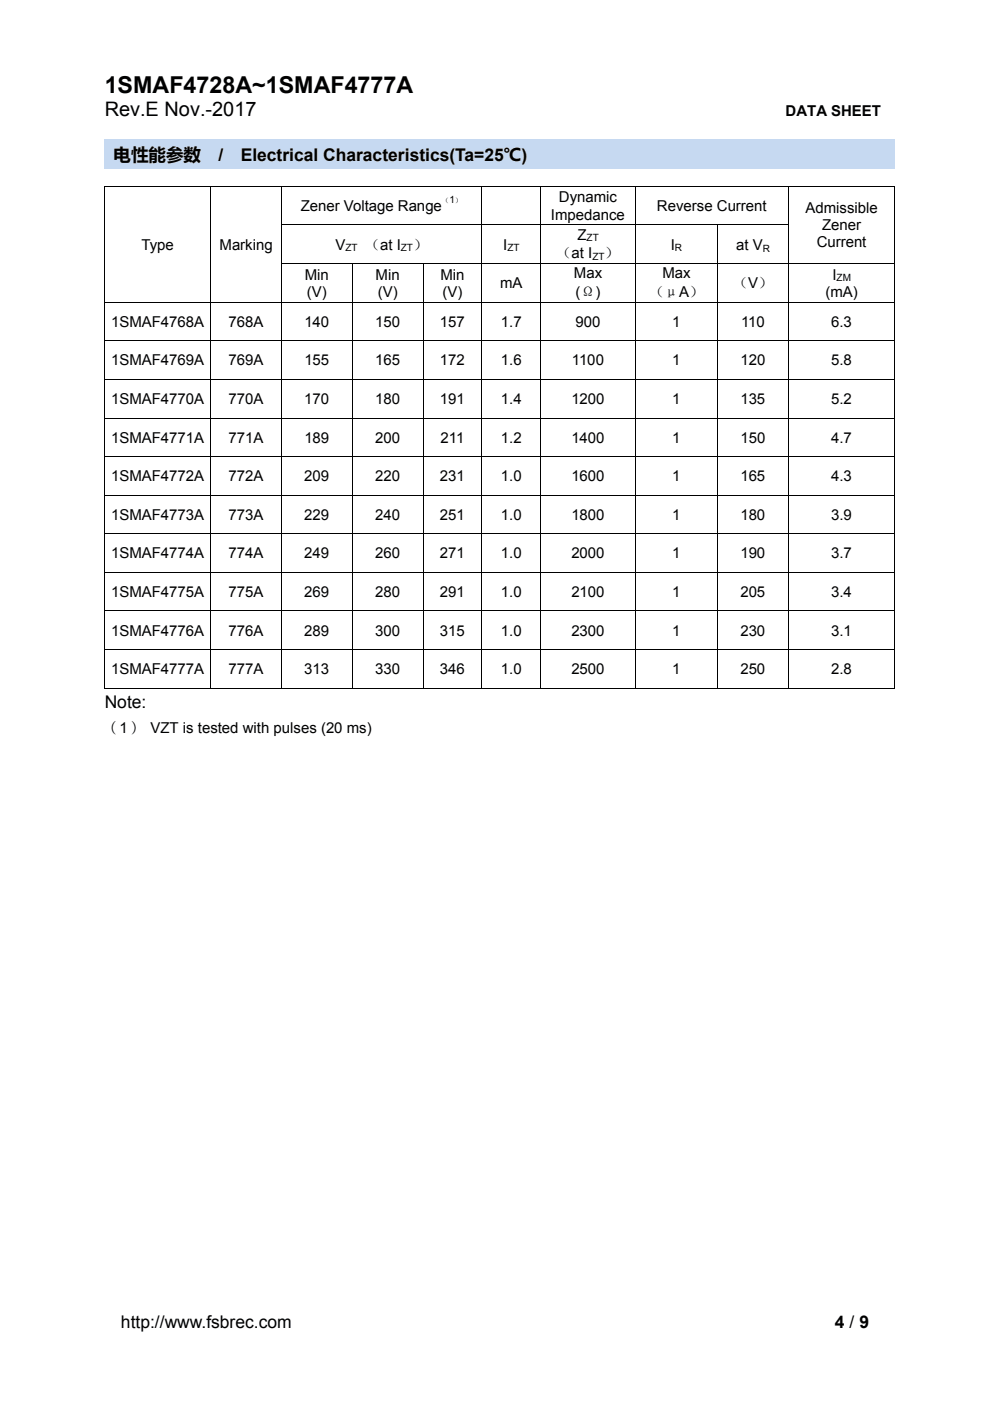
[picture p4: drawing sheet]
<svg xmlns="http://www.w3.org/2000/svg" width="210mm" height="297mm" viewBox="0 0 210 297" stroke-linecap="round" stroke-linejoin="round" font-family="sans-serif">
<defs><g id="words">
<text font-size="4.9" x="22.2" y="19.6">1SMAF4728A~1SMAF4777A</text>
<text font-size="4.2" x="22.2" y="24.6">Rev.E Nov.-2017</text>
<g font-size="3.7">
<text x="24.1" y="34.1">电性能参数</text>
<text x="46.3" y="34.1">/</text>
<text x="51.1" y="34.1">Electrical Characteristics(Ta=25℃)</text>
<text x="22.2" y="150.1">Note:</text>
<text x="25.7" y="281.6">http://www.fsbrec.com</text>
<text x="177.1" y="281.6">4 / 9</text>
</g>
<g font-size="3.2">
<text x="166.6" y="24.6">DATA SHEET</text>
<text x="63.8" y="44.7">Zener Voltage Range</text>
<text x="116.9" y="46.5">Impedance</text>
<text x="118.6" y="42.9">Dynamic</text>
<text x="139.3" y="44.7">Reverse Current</text>
<text x="170.8" y="45.2">Admissible</text>
<text x="30" y="52.9">Type</text>
<text x="46.6" y="52.9">Marking</text>
<text x="71.1" y="52.9">V</text>
<text x="77.4" y="52.9">（at I</text>
<text x="87.6" y="52.9">）</text>
<text x="106.7" y="52.9">I</text>
<text x="122.5" y="50.8">Z</text>
<text x="142.3" y="52.9">I</text>
<text x="156.1" y="53.1">at V</text>
<text x="173.2" y="52.5">Current</text>
<text x="174.4" y="48.8">Zener</text>
<text x="64.6" y="59.3">Min</text>
<text x="79.7" y="59.3">Min</text>
<text x="93.4" y="59.3">Min</text>
<text x="118" y="54.7">（at I</text>
<text x="121.7" y="59">Max</text>
<text x="128.2" y="54.7">）</text>
<text x="140.5" y="59">Max</text>
<text x="176.6" y="59.3">I</text>
<text x="65.1" y="62.9">(V)</text>
<text x="80.1" y="62.9">(V)</text>
<text x="93.9" y="62.9">(V)</text>
<text x="106.1" y="61.1">mA</text>
<text x="122.1" y="62.9">(Ω)</text>
<text x="137.7" y="62.9">（μA）</text>
<text x="155.5" y="61.1">（V）</text>
<text x="175.1" y="62.9">(mA)</text>
<text x="23.6" y="69.3">1SMAF4768A</text>
<text x="48.5" y="69.3">768A</text>
<text x="64.5" y="69.3">140</text>
<text x="79.6" y="69.3">150</text>
<text x="93.3" y="69.3">157</text>
<text x="106.3" y="69.3">1.7</text>
<text x="122.1" y="69.3">900</text>
<text x="142.6" y="69.3">1</text>
<text x="157.2" y="69.3">110</text>
<text x="176.3" y="69.3">6.3</text>
<text x="23.6" y="77.5">1SMAF4769A</text>
<text x="48.5" y="77.5">769A</text>
<text x="64.5" y="77.5">155</text>
<text x="79.6" y="77.5">165</text>
<text x="93.3" y="77.5">172</text>
<text x="106.3" y="77.5">1.6</text>
<text x="121.3" y="77.5">1100</text>
<text x="142.6" y="77.5">1</text>
<text x="157" y="77.5">120</text>
<text x="176.3" y="77.5">5.8</text>
<text x="23.6" y="85.6">1SMAF4770A</text>
<text x="48.5" y="85.6">770A</text>
<text x="64.5" y="85.6">170</text>
<text x="79.6" y="85.6">180</text>
<text x="93.3" y="85.6">191</text>
<text x="106.3" y="85.6">1.4</text>
<text x="121.2" y="85.6">1200</text>
<text x="142.6" y="85.6">1</text>
<text x="157" y="85.6">135</text>
<text x="176.3" y="85.6">5.2</text>
<text x="23.6" y="93.8">1SMAF4771A</text>
<text x="48.5" y="93.8">771A</text>
<text x="64.5" y="93.8">189</text>
<text x="79.6" y="93.8">200</text>
<text x="93.4" y="93.8">211</text>
<text x="106.3" y="93.8">1.2</text>
<text x="121.2" y="93.8">1400</text>
<text x="142.6" y="93.8">1</text>
<text x="157" y="93.8">150</text>
<text x="176.3" y="93.8">4.7</text>
<text x="23.6" y="102">1SMAF4772A</text>
<text x="48.5" y="102">772A</text>
<text x="64.5" y="102">209</text>
<text x="79.6" y="102">220</text>
<text x="93.3" y="102">231</text>
<text x="106.3" y="102">1.0</text>
<text x="121.2" y="102">1600</text>
<text x="142.6" y="102">1</text>
<text x="157" y="102">165</text>
<text x="176.3" y="102">4.3</text>
<text x="23.6" y="110.2">1SMAF4773A</text>
<text x="48.5" y="110.2">773A</text>
<text x="64.5" y="110.2">229</text>
<text x="79.6" y="110.2">240</text>
<text x="93.3" y="110.2">251</text>
<text x="106.3" y="110.2">1.0</text>
<text x="121.2" y="110.2">1800</text>
<text x="142.6" y="110.2">1</text>
<text x="157" y="110.2">180</text>
<text x="176.3" y="110.2">3.9</text>
<text x="23.6" y="118.4">1SMAF4774A</text>
<text x="48.5" y="118.4">774A</text>
<text x="64.5" y="118.4">249</text>
<text x="79.6" y="118.4">260</text>
<text x="93.3" y="118.4">271</text>
<text x="106.3" y="118.4">1.0</text>
<text x="121.2" y="118.4">2000</text>
<text x="142.6" y="118.4">1</text>
<text x="157" y="118.4">190</text>
<text x="176.3" y="118.4">3.7</text>
<text x="23.6" y="126.6">1SMAF4775A</text>
<text x="48.5" y="126.6">775A</text>
<text x="64.5" y="126.6">269</text>
<text x="79.6" y="126.6">280</text>
<text x="93.3" y="126.6">291</text>
<text x="106.3" y="126.6">1.0</text>
<text x="121.2" y="126.6">2100</text>
<text x="142.6" y="126.6">1</text>
<text x="157" y="126.6">205</text>
<text x="176.3" y="126.6">3.4</text>
<text x="23.6" y="134.7">1SMAF4776A</text>
<text x="48.5" y="134.7">776A</text>
<text x="64.5" y="134.7">289</text>
<text x="79.6" y="134.7">300</text>
<text x="93.3" y="134.7">315</text>
<text x="106.3" y="134.7">1.0</text>
<text x="121.2" y="134.7">2300</text>
<text x="142.6" y="134.7">1</text>
<text x="157" y="134.7">230</text>
<text x="176.3" y="134.7">3.1</text>
<text x="23.6" y="142.9">1SMAF4777A</text>
<text x="48.5" y="142.9">777A</text>
<text x="64.5" y="142.9">313</text>
<text x="79.6" y="142.9">330</text>
<text x="93.3" y="142.9">346</text>
<text x="106.3" y="142.9">1.0</text>
<text x="121.2" y="142.9">2500</text>
<text x="142.6" y="142.9">1</text>
<text x="157" y="142.9">250</text>
<text x="176.3" y="142.9">2.8</text>
<text x="22.2" y="155.5">（1） VZT is tested with pulses (20 ms)</text>
</g>
<g font-size="2.1">
<text x="95.3" y="43.1">1</text>
<text x="73.3" y="53.3">ZT</text>
<text x="85" y="53.3">ZT</text>
<text x="107.6" y="53.3">ZT</text>
<text x="124.4" y="51.2">ZT</text>
<text x="143.2" y="53.3">R</text>
<text x="161.8" y="53.4">R</text>
<text x="125.6" y="55.1">ZT</text>
<text x="177.4" y="59.6">ZM</text>
</g>
<g font-size="1.6">
<text x="93.7" y="43.1">（</text>
<text x="96.5" y="43.1">）</text>
</g>
</g></defs>
<g fill="#c6d9f1">
<path d="M22.2 29.4h167.6v6.4h-167.6z"/>
<path d="M24.1 29.4h165.6v6.4h-165.6z"/>
</g>
<path d="M22.1 39.4h.2v.2h-.2zM22.1 47.6h.2v.2h-.2zM22.1 55.8h.2v.2h-.2zM44.6 47.6h.2v.2h-.2zM44.6 55.8h.2v.2h-.2zM189.7 47.6h.2v.2h-.2zM189.7 145.8h.2v.2h-.2z" fill="#000"/>
<g fill="none" stroke="#000" stroke-width=".21">
<path d="M22.1 39.5h167.8M22.2 39.6v8M44.7 39.6v8M59.7 39.6v8M102.2 39.6v8M114.7 39.6v8M134.7 39.6v8M167.2 39.6v8M189.8 39.6v8M22.2 47.8v8M22.2 56v8M44.7 47.8v8"/>
<path d="M44.7 56v8M59.6 47.7h107.7M59.6 55.9h130.3M59.7 47.8v8M59.7 56v8M74.7 56v8M89.7 56v8M102.2 47.8v8M102.2 56v8M114.7 47.8v8M114.7 56v8M134.7 47.8v8"/>
<path d="M134.7 56v8M152.2 47.8v8M152.2 56v8M167.2 47.8v8M167.2 56v8M189.8 47.8v8M189.8 56v8M22.1 64.1h167.8M22.1 72.2h167.8M22.2 64.2v8M22.2 72.3v8M44.7 64.2v8"/>
<path d="M44.7 72.3v8M59.7 64.2v8M59.7 72.3v8M74.7 64.2v8M74.7 72.3v8M89.7 64.2v8M89.7 72.3v8M102.2 64.2v8M102.2 72.3v8M114.7 64.2v8M114.7 72.3v8M134.7 64.2v8"/>
<path d="M134.7 72.3v8M152.2 64.2v8M152.2 72.3v8M167.2 64.2v8M167.2 72.3v8M189.8 64.2v8M189.8 72.3v8M22.1 80.4h167.8M22.1 88.6h167.8M22.1 96.8h167.8M22.2 80.5v8M22.2 88.7v8"/>
<path d="M22.2 96.9v8M44.7 80.5v8M44.7 88.7v8M44.7 96.9v8M59.7 80.5v8M59.7 88.7v8M59.7 96.9v8M74.7 80.5v8M74.7 88.7v8M74.7 96.9v8M89.7 80.5v8M89.7 88.7v8"/>
<path d="M89.7 96.9v8M102.2 80.5v8M102.2 88.7v8M102.2 96.9v8M114.7 80.5v8M114.7 88.7v8M114.7 96.9v8M134.7 80.5v8M134.7 88.7v8M134.7 96.9v8M152.2 80.5v8M152.2 88.7v8"/>
<path d="M152.2 96.9v8M167.2 80.5v8M167.2 88.7v8M167.2 96.9v8M189.8 80.5v8M189.8 88.7v8M189.8 96.9v8M22.1 105h167.8M22.1 113.2h167.8M22.2 105.1v8M22.2 113.3v8M44.7 105.1v8"/>
<path d="M44.7 113.3v8M59.7 105.1v8M59.7 113.3v8M74.7 105.1v8M74.7 113.3v8M89.7 105.1v8M89.7 113.3v8M102.2 105.1v8M102.2 113.3v8M114.7 105.1v8M114.7 113.3v8M134.7 105.1v8"/>
<path d="M134.7 113.3v8M152.2 105.1v8M152.2 113.3v8M167.2 105.1v8M167.2 113.3v8M189.8 105.1v8M189.8 113.3v8M22.1 121.3h167.8M22.1 129.5h167.8M22.1 137.7h167.8M22.2 121.4v8.1M22.2 129.6v8"/>
<path d="M22.2 137.8v8.2M44.7 121.4v8.1M44.7 129.6v8M44.7 137.8v8.2M59.7 121.4v8.1M59.7 129.6v8M59.7 137.8v8.2M74.7 121.4v8.1M74.7 129.6v8M74.7 137.8v8.2M89.7 121.4v8.1M89.7 129.6v8"/>
<path d="M89.7 137.8v8.2M102.2 121.4v8.1M102.2 129.6v8M102.2 137.8v8.2M114.7 121.4v8.1M114.7 129.6v8M114.7 137.8v8.2M134.7 121.4v8.1M134.7 129.6v8M134.7 137.8v8.2M152.2 121.4v8.1M152.2 129.6v8"/>
<path d="M152.2 137.8v8.2M167.2 121.4v8.1M167.2 129.6v8M167.2 137.8v8.2M189.8 121.4v8.1M189.8 129.6v8M189.8 137.8v8.2M22.1 145.9h22.5M44.8 145.9h14.8M59.8 145.9h14.8M74.8 145.9h14.8M89.8 145.9h12.3"/>
<path d="M102.3 145.9h12.3M114.8 145.9h19.8M134.8 145.9h17.3M152.3 145.9h14.9M167.3 145.9h22.4"/>
</g>
<use href="#words"/>
</svg>
